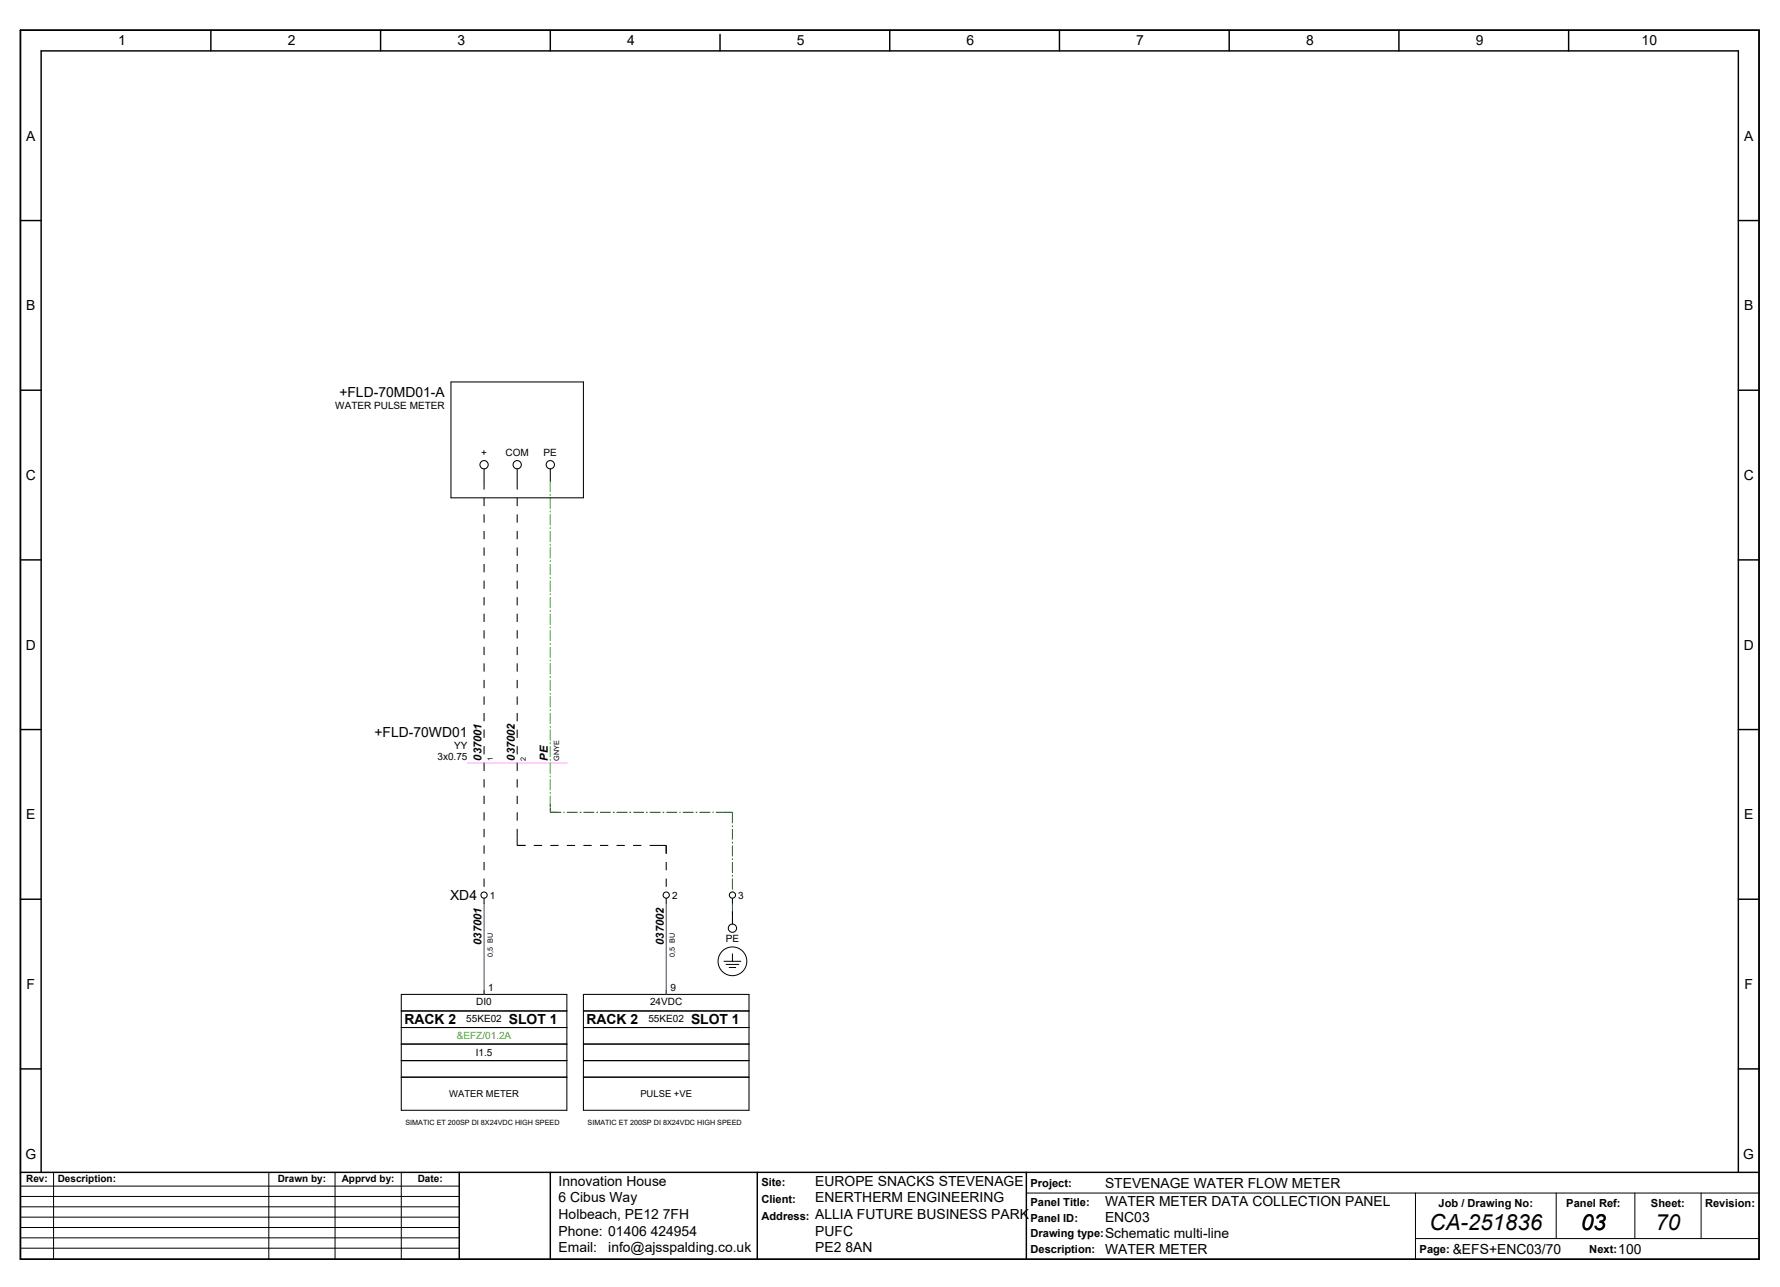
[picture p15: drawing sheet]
<svg xmlns="http://www.w3.org/2000/svg" width="430mm" height="311mm" viewBox="0 0 430 311" stroke-linecap="round" stroke-linejoin="round" font-family="sans-serif">
<defs><g id="words">
<g font-size="5.4">
<text x="345.4" y="297.1">CA-251836</text>
<text x="382" y="297.1">03</text>
<text x="400" y="297.1">70</text>
</g>
<g font-size="3.4">
<text x="28.5" y="11">1</text>
<text x="69.5" y="11">2</text>
<text x="110.5" y="11">3</text>
<text x="151.5" y="11">4</text>
<text x="192.5" y="11">5</text>
<text x="233.5" y="11">6</text>
<text x="274.5" y="11">7</text>
<text x="315.5" y="11">8</text>
<text x="356.5" y="11">9</text>
<text x="396.6" y="11">10</text>
<text x="6.3" y="34">A</text>
<text x="421.3" y="34">A</text>
<text x="6.3" y="75">B</text>
<text x="421.3" y="75">B</text>
<text x="82" y="95.9">+FLD-70MD01-A</text>
<text x="6.2" y="116">C</text>
<text x="421.2" y="116">C</text>
<text x="6.2" y="157">D</text>
<text x="421.2" y="157">D</text>
<text x="90.5" y="178">+FLD-70WD01</text>
<text x="6.3" y="198">E</text>
<text x="421.3" y="198">E</text>
<text x="108.7" y="217.5">XD4</text>
<text x="6.4" y="239">F</text>
<text x="421.4" y="239">F</text>
<text x="97.7" y="247.6">RACK 2</text>
<text x="122.9" y="247.6">SLOT 1</text>
<text x="141.7" y="247.6">RACK 2</text>
<text x="166.9" y="247.6">SLOT 1</text>
<text x="6.1" y="280">G</text>
<text x="421.1" y="280">G</text>
<text x="134.9" y="286.6">Innovation House</text>
<text x="196.9" y="286.6">EUROPE SNACKS STEVENAGE</text>
<text x="266.9" y="287">STEVENAGE WATER FLOW METER</text>
<text x="134.9" y="290.6">6 Cibus Way</text>
<text x="196.9" y="290.6">ENERTHERM ENGINEERING</text>
<text x="266.9" y="291.5">WATER METER DATA COLLECTION PANEL</text>
<text x="134.9" y="294.6">Holbeach, PE12 7FH</text>
<text x="134.9" y="298.6">Phone: 01406 424954</text>
<text x="196.9" y="294.6">ALLIA FUTURE BUSINESS PARK</text>
<text x="196.9" y="298.6">PUFC</text>
<text x="266.9" y="299.1">Schematic multi-line</text>
<text x="266.9" y="295.3">ENC03</text>
<text x="134.9" y="302.6">Email:</text>
<text x="146.9" y="302.6">info@ajsspalding.co.uk</text>
<text x="196.9" y="302.6">PE2 8AN</text>
<text x="266.9" y="303">WATER METER</text>
<text x="350.9" y="303">&amp;EFS+ENC03/70</text>
<text x="390.9" y="303">100</text>
</g>
<g font-size="2.7">
<text x="116.3" y="183.8" transform="rotate(-90 116.3 183.8)">037001</text>
<text x="124.3" y="183.8" transform="rotate(-90 124.3 183.8)">037002</text>
<text x="132.3" y="183.8" transform="rotate(-90 132.3 183.8)">PE</text>
<text x="116.3" y="228.3" transform="rotate(-90 116.3 228.3)">037001</text>
<text x="160.3" y="228.3" transform="rotate(-90 160.3 228.3)">037002</text>
<text x="183.9" y="286.7">Site:</text>
<text x="248.9" y="286.8">Project:</text>
<text x="183.9" y="290.7">Client:</text>
<text x="248.9" y="291.4">Panel Title:</text>
<text x="347.5" y="291.7">Job / Drawing No:</text>
<text x="378.4" y="291.7">Panel Ref:</text>
<text x="398.8" y="291.7">Sheet:</text>
<text x="411.9" y="291.7">Revision:</text>
<text x="183.9" y="294.7">Address:</text>
<text x="248.9" y="299">Drawing type:</text>
<text x="248.9" y="295.2">Panel ID:</text>
<text x="248.9" y="302.8">Description:</text>
<text x="342.9" y="302.8">Page:</text>
<text x="383.9" y="302.8">Next:</text>
</g>
<g font-size="2.4">
<text x="81" y="98.9">WATER PULSE METER</text>
<text x="116.2" y="110.3">+</text>
<text x="122.1" y="110.3">COM</text>
<text x="131.3" y="110.3">PE</text>
<text x="105.7" y="183.8">3x0.75</text>
<text x="109.7" y="181">YY</text>
<text x="118.3" y="217.2">1</text>
<text x="162.3" y="217.2">2</text>
<text x="178.3" y="217.2">3</text>
<text x="175.3" y="227.6">PE</text>
<text x="117.9" y="239.6">1</text>
<text x="161.9" y="239.6">9</text>
<text x="115.1" y="242.8">DI0</text>
<text x="157" y="242.8">24VDC</text>
<text x="112.6" y="247.1">55KE02</text>
<text x="156.6" y="247.1">55KE02</text>
<text x="114.9" y="255.3">I1.5</text>
<text x="6.3" y="285.7">Rev:</text>
<text x="13.9" y="285.7">Description:</text>
<text x="67.1" y="285.7">Drawn by:</text>
<text x="82.6" y="285.7">Apprvd by:</text>
<text x="100.9" y="285.7">Date:</text>
</g>
<text font-size="2.4" fill="#7ca500" x="110.4" y="251.1">&amp;EFZ/01.2A</text>
<g font-size="2.3">
<text x="108.5" y="265.1">WATER METER</text>
<text x="154.7" y="265.1">PULSE +VE</text>
</g>
<g font-size="1.7">
<text x="119" y="183.8" transform="rotate(-90 119 183.8)">1</text>
<text x="127" y="183.8" transform="rotate(-90 127 183.8)">2</text>
<text x="135" y="183.8" transform="rotate(-90 135 183.8)">GNYE</text>
<text x="119" y="231.2" transform="rotate(-90 119 231.2)">0,5 BU</text>
<text x="163" y="231.2" transform="rotate(-90 163 231.2)">0,5 BU</text>
<text x="97.9" y="271.9">SIMATIC ET 200SP DI 8X24VDC HIGH SPEED</text>
<text x="141.9" y="271.9">SIMATIC ET 200SP DI 8X24VDC HIGH SPEED</text>
</g>
</g></defs>
<g fill="none" stroke="#000" stroke-width=".35">
<path d="M4.9 7.3h420v297h-420zM50.9 7.3v5M91.9 7.3v5M132.9 7.3v5M173.9 8.3v4M214.9 7.3v5M255.9 7.3v5M296.9 7.3v5M337.9 7.3v5M378.9 7.3v5M4.9 53.3h5M419.9 53.3h5"/>
<path d="M4.9 94.3h5M419.9 94.3h5M4.9 135.3h5M419.9 135.3h5M4.9 176.3h5M419.9 176.3h5M4.9 217.3h5M419.9 217.3h5M4.9 258.3h5M419.9 258.3h5M4.9 283.3h420M9.9 283.3v-271h410v271"/>
<path d="M110.9 283.3v21M132.9 283.3v21M182.9 283.3v21M247.9 283.3v21"/>
</g>
<g fill="none" stroke="#000" stroke-width=".24">
<path d="M174.9 232.3h4M175.4 233h3M176.2 233.8h1.5M176.9 230.5v1.8M5.1 299.1h105.8M5.1 296.6h105.8M5.1 294.1h105.8M5.1 291.6h105.8M5.1 289.1h105.8M5.1 286.6h105.8M12.9 283.3v21M64.9 283.3v21"/>
<path d="M80.9 283.3v21M96.9 283.3v21M247.9 288.3h177M341.9 299.3h83M341.9 288.3v16M375.9 288.3v11M394.9 288.3v11M410.9 288.3v11M5.1 301.6h105.8"/>
<circle cx="176.9" cy="232.3" r="3.5"/>
</g>
<path d="M116.9 218.3v22M160.9 218.3v22" fill="none" stroke="#00f" stroke-width=".25"/>
<path d="M116.9 116.3v99.2M124.9 116.3v88M124.9 204.3h36M124.9 202.3v2M124.9 204.3h2M158.9 204.3h2M160.9 204.3v11.2M160.9 204.3v2" fill="none" stroke="#000" stroke-width=".25" stroke-dasharray="2 2" stroke-linecap="butt"/>
<path d="M132.9 116.3v80M132.9 196.3h44M132.9 194.3v2M132.9 196.3h2M174.9 196.3h2M176.9 196.3v19.2M176.9 196.3v2M176.9 218.3v3" fill="none" stroke="#00be00" stroke-width=".25" stroke-dasharray="2.6 .5 .4 .5" stroke-linecap="butt"/>
<g fill="none" stroke="#000" stroke-width=".25">
<path d="M108.9 92.3h32v28h-32zM116.9 113.3v3M124.9 113.3v3M132.9 113.3v3M116.9 217v1.3M160.9 217v1.3M176.9 217v1.3M176.9 220.3v3M96.9 240.3h40v28h-40zM96.9 256.3h40M96.9 244.3h40M96.9 252.3h40"/>
<path d="M96.9 248.3h40M140.9 256.3h40M140.9 240.3h40v28h-40zM140.9 244.3h40M140.9 252.3h40M140.9 248.3h40M96.9 260.3h40M140.9 260.3h40"/>
<circle cx="116.9" cy="112.3" r="1"/>
<circle cx="124.9" cy="112.3" r="1"/>
<circle cx="132.9" cy="112.3" r="1"/>
<circle cx="116.9" cy="216.3" r=".75"/>
<circle cx="160.9" cy="216.3" r=".75"/>
<circle cx="176.9" cy="216.3" r=".75"/>
<circle cx="176.9" cy="224.3" r="1"/>
</g>
<path d="M116.9 239.3v1M160.9 239.3v1" fill="none" stroke="#f00" stroke-width=".25"/>
<path d="M112.9 184.3h24" fill="none" stroke="#f0f" stroke-width=".25"/>
<use href="#words"/>
</svg>
